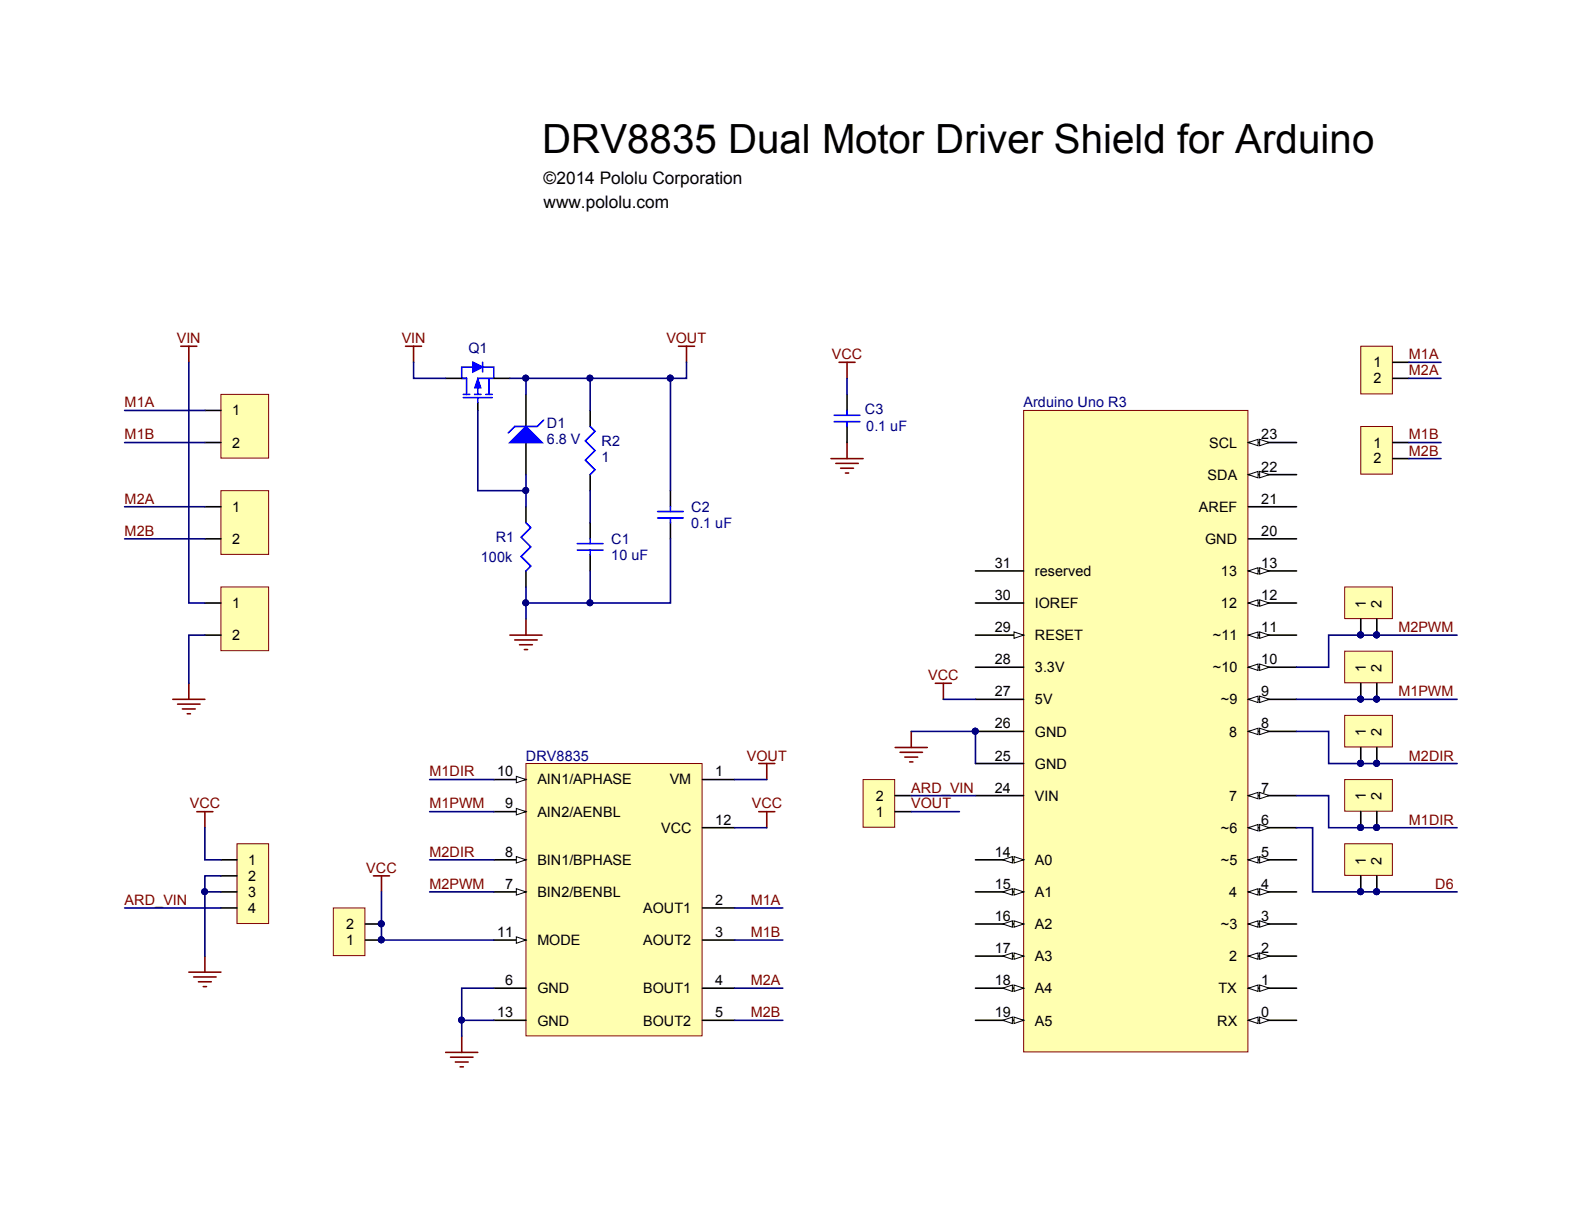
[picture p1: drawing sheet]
<svg xmlns="http://www.w3.org/2000/svg" width="279mm" height="216mm" viewBox="0 0 279 216" stroke-linecap="round" stroke-linejoin="round" font-family="sans-serif">
<defs><g id="words">
<text font-size="7.1" x="95.6" y="27.1">DRV8835 Dual Motor Driver Shield for Arduino</text>
<g font-size="3">
<text x="95.9" y="32.4">©2014 Pololu Corporation</text>
<text x="95.9" y="36.7">www.pololu.com</text>
</g>
<g font-size="2.5" fill="#800000">
<text x="31.2" y="60.5">VIN</text>
<text x="70.9" y="60.5">VIN</text>
<text x="117.5" y="60.5">VOUT</text>
<text x="146.7" y="63.4">VCC</text>
<text x="248.5" y="63.4">M1A</text>
<text x="22" y="71.9">M1A</text>
<text x="248.5" y="66.2">M2A</text>
<text x="22" y="77.5">M1B</text>
<text x="248.5" y="77.5">M1B</text>
<text x="248.5" y="80.4">M2B</text>
<text x="22" y="88.8">M2A</text>
<text x="22" y="94.5">M2B</text>
<text x="246.7" y="111.5">M2PWM</text>
<text x="163.7" y="119.9">VCC</text>
<text x="246.7" y="122.8">M1PWM</text>
<text x="75.8" y="136.9">M1DIR</text>
<text x="131.7" y="134.1">VOUT</text>
<text x="248.5" y="134.1">M2DIR</text>
<text x="33.5" y="142.6">VCC</text>
<text x="75.8" y="142.6">M1PWM</text>
<text x="132.6" y="142.6">VCC</text>
<text x="160.7" y="142.6">VOUT</text>
<text x="160.7" y="139.8">ARD_VIN</text>
<text x="248.5" y="145.5">M1DIR</text>
<text x="64.6" y="153.9">VCC</text>
<text x="75.8" y="151.1">M2DIR</text>
<text x="22" y="159.6">ARD_VIN</text>
<text x="75.8" y="156.8">M2PWM</text>
<text x="132.4" y="159.6">M1A</text>
<text x="253.2" y="156.8">D6</text>
<text x="132.4" y="165.3">M1B</text>
<text x="132.4" y="173.8">M2A</text>
<text x="132.4" y="179.5">M2B</text>
</g>
<g font-size="2.5" fill="#000080">
<text x="82.6" y="62.2">Q1</text>
<text x="180.5" y="71.9">Arduino Uno R3</text>
<text x="96.5" y="75.6">D1</text>
<text x="152.5" y="73">C3</text>
<text x="152.8" y="76.1">0.1 uF</text>
<text x="96.5" y="78.4">6.8 V</text>
<text x="106.1" y="81.5">1</text>
<text x="106.1" y="78.6">R2</text>
<text x="87.4" y="95.6">R1</text>
<text x="107.8" y="95.9">C1</text>
<text x="121.9" y="93.1">0.1 uF</text>
<text x="121.9" y="90.3">C2</text>
<text x="84.8" y="99.1">100k</text>
<text x="107.8" y="98.7">10 uF</text>
<text x="92.8" y="134.1">DRV8835</text>
</g>
<g font-size="2.5">
<text x="242.3" y="64.8">1</text>
<text x="242.3" y="67.6">2</text>
<text x="40.9" y="73.3">1</text>
<text x="222.5" y="77.5">23</text>
<text x="40.9" y="79">2</text>
<text x="213.3" y="79">SCL</text>
<text x="222.5" y="83.2">22</text>
<text x="242.3" y="79">1</text>
<text x="242.3" y="81.7">2</text>
<text x="213" y="84.6">SDA</text>
<text x="222.5" y="88.8">21</text>
<text x="40.9" y="90.3">1</text>
<text x="40.9" y="95.9">2</text>
<text x="211.5" y="90.3">AREF</text>
<text x="212.6" y="95.9">GND</text>
<text x="222.5" y="94.5">20</text>
<text x="175.5" y="100.2">31</text>
<text x="182.6" y="101.6">reserved</text>
<text x="215.4" y="101.6">13</text>
<text x="222.5" y="100.2">13</text>
<text x="40.9" y="107.3">1</text>
<text x="175.5" y="105.8">30</text>
<text x="182.6" y="107.3">IOREF</text>
<text x="215.4" y="107.3">12</text>
<text x="222.5" y="105.8">12</text>
<text x="240.9" y="107.2" transform="rotate(-90 240.9 107.2)">1</text>
<text x="243.7" y="107.2" transform="rotate(-90 243.7 107.2)">2</text>
<text x="40.9" y="112.9">2</text>
<text x="175.5" y="111.5">29</text>
<text x="182.6" y="112.9">RESET</text>
<text x="213.9" y="112.9">~11</text>
<text x="222.5" y="111.5">11</text>
<text x="175.5" y="117.2">28</text>
<text x="182.6" y="118.6">3.3V</text>
<text x="213.9" y="118.6">~10</text>
<text x="222.5" y="117.2">10</text>
<text x="240.9" y="118.5" transform="rotate(-90 240.9 118.5)">1</text>
<text x="243.7" y="118.5" transform="rotate(-90 243.7 118.5)">2</text>
<text x="175.5" y="122.8">27</text>
<text x="182.6" y="124.3">5V</text>
<text x="215.4" y="124.3">~9</text>
<text x="222.5" y="122.8">9</text>
<text x="175.5" y="128.5">26</text>
<text x="182.6" y="129.9">GND</text>
<text x="216.8" y="129.9">8</text>
<text x="222.5" y="128.5">8</text>
<text x="240.9" y="129.8" transform="rotate(-90 240.9 129.8)">1</text>
<text x="243.7" y="129.8" transform="rotate(-90 243.7 129.8)">2</text>
<text x="87.7" y="136.9">10</text>
<text x="126.2" y="136.9">1</text>
<text x="175.5" y="134.1">25</text>
<text x="182.6" y="135.6">GND</text>
<text x="89.1" y="142.6">9</text>
<text x="94.8" y="138.4">AIN1/APHASE</text>
<text x="118.1" y="138.4">VM</text>
<text x="154.5" y="141.2">2</text>
<text x="175.5" y="139.8">24</text>
<text x="182.6" y="141.2">VIN</text>
<text x="216.8" y="141.2">7</text>
<text x="222.5" y="139.8">7</text>
<text x="240.9" y="141.2" transform="rotate(-90 240.9 141.2)">1</text>
<text x="243.7" y="141.2" transform="rotate(-90 243.7 141.2)">2</text>
<text x="94.8" y="144">AIN2/AENBL</text>
<text x="116.6" y="146.9">VCC</text>
<text x="126.2" y="145.5">12</text>
<text x="154.5" y="144">1</text>
<text x="215.4" y="146.9">~6</text>
<text x="222.5" y="145.5">6</text>
<text x="43.8" y="152.6">1</text>
<text x="43.8" y="155.4">2</text>
<text x="89.1" y="151.1">8</text>
<text x="94.8" y="152.6">BIN1/BPHASE</text>
<text x="175.5" y="151.1">14</text>
<text x="182.6" y="152.6">A0</text>
<text x="215.4" y="152.6">~5</text>
<text x="222.5" y="151.1">5</text>
<text x="240.9" y="152.5" transform="rotate(-90 240.9 152.5)">1</text>
<text x="243.7" y="152.5" transform="rotate(-90 243.7 152.5)">2</text>
<text x="43.8" y="158.2">3</text>
<text x="43.8" y="161">4</text>
<text x="89.1" y="156.8">7</text>
<text x="94.8" y="158.2">BIN2/BENBL</text>
<text x="113.5" y="161">AOUT1</text>
<text x="126.2" y="159.6">2</text>
<text x="175.5" y="156.8">15</text>
<text x="182.6" y="158.2">A1</text>
<text x="216.8" y="158.2">4</text>
<text x="222.5" y="156.8">4</text>
<text x="61.1" y="166.7">1</text>
<text x="61.1" y="163.9">2</text>
<text x="87.7" y="165.3">11</text>
<text x="94.8" y="166.7">MODE</text>
<text x="113.5" y="166.7">AOUT2</text>
<text x="126.2" y="165.3">3</text>
<text x="175.5" y="162.5">16</text>
<text x="182.6" y="163.9">A2</text>
<text x="215.4" y="163.9">~3</text>
<text x="222.5" y="162.5">3</text>
<text x="89.1" y="173.8">6</text>
<text x="126.2" y="173.8">4</text>
<text x="175.5" y="173.8">18</text>
<text x="175.5" y="168.1">17</text>
<text x="182.6" y="169.6">A3</text>
<text x="216.8" y="169.6">2</text>
<text x="222.5" y="173.8">1</text>
<text x="222.5" y="168.1">2</text>
<text x="87.7" y="179.5">13</text>
<text x="94.8" y="175.2">GND</text>
<text x="113.5" y="175.2">BOUT1</text>
<text x="126.2" y="179.5">5</text>
<text x="175.5" y="179.5">19</text>
<text x="182.6" y="175.2">A4</text>
<text x="214.9" y="175.2">TX</text>
<text x="222.5" y="179.5">0</text>
<text x="94.8" y="180.9">GND</text>
<text x="113.5" y="180.9">BOUT2</text>
<text x="182.6" y="180.9">A5</text>
<text x="214.7" y="180.9">RX</text>
</g>
</g></defs>
<path d="M92.8 134.7h31v48h-31z" fill="#ffffb0" stroke="#800000" stroke-width=".18"/>
<path d="M87.1 137.5h5.7M123.9 137.5h5.7M123.9 146h5.7M87.1 174.3h5.7" fill="none" stroke="#000" stroke-width=".28"/>
<path d="M91.1 136.9l1.7 .6-1.7 .6z" fill="#fff" stroke="#000" stroke-width=".18"/>
<path d="M87.1 143.2h5.7" fill="none" stroke="#000" stroke-width=".28"/>
<path d="M91.1 142.6l1.7 .6-1.7 .5z" fill="#fff" stroke="#000" stroke-width=".18"/>
<path d="M87.1 151.7h5.7" fill="none" stroke="#000" stroke-width=".28"/>
<path d="M91.1 151.1l1.7 .6-1.7 .5z" fill="#fff" stroke="#000" stroke-width=".18"/>
<path d="M87.1 157.3h5.7" fill="none" stroke="#000" stroke-width=".28"/>
<path d="M91.1 156.8l1.7 .5-1.7 .6z" fill="#fff" stroke="#000" stroke-width=".18"/>
<path d="M87.1 165.8h5.7" fill="none" stroke="#000" stroke-width=".28"/>
<path d="M91.1 165.2l1.7 .6-1.7 .6z" fill="#fff" stroke="#000" stroke-width=".18"/>
<path d="M87.1 180h5.7M123.9 160.2h5.7M123.9 165.8h5.7M123.9 174.3h5.7M123.9 180h5.7" fill="none" stroke="#000" stroke-width=".28"/>
<path d="M65.9 154.5h2.8M67.3 154.5v2.8M78.6 185.6h5.7M79.5 186.5h3.9M80.3 187.3h2.3M81.2 188.2h.5M81.4 182.8v2.8" fill="none" stroke="#800000" stroke-width=".28"/>
<path d="M180.6 72.4h39.5v113.1h-39.5z" fill="#ffffb0" stroke="#800000" stroke-width=".18"/>
<path d="M220.2 180h8.5" fill="none" stroke="#000" stroke-width=".28"/>
<g fill="#fff" stroke="#000" stroke-width=".18">
<path d="M220.2 180l1.7-.6v1.1z"/>
<path d="M222.2 179.4l1.7 .6-1.7 .5z"/>
</g>
<path d="M220.2 174.3h8.5" fill="none" stroke="#000" stroke-width=".28"/>
<g fill="#fff" stroke="#000" stroke-width=".18">
<path d="M220.2 174.3l1.7-.6v1.2z"/>
<path d="M222.2 173.7l1.7 .6-1.7 .6z"/>
</g>
<path d="M220.2 168.6h8.5" fill="none" stroke="#000" stroke-width=".28"/>
<g fill="#fff" stroke="#000" stroke-width=".18">
<path d="M220.2 168.6l1.7-.5v1.1z"/>
<path d="M222.2 168.1l1.7 .5-1.7 .6z"/>
</g>
<path d="M220.2 163h8.5" fill="none" stroke="#000" stroke-width=".28"/>
<g fill="#fff" stroke="#000" stroke-width=".18">
<path d="M220.2 163l1.7-.6v1.2z"/>
<path d="M222.2 162.4l1.7 .6-1.7 .6z"/>
</g>
<path d="M220.2 157.3h8.5" fill="none" stroke="#000" stroke-width=".28"/>
<g fill="#fff" stroke="#000" stroke-width=".18">
<path d="M220.2 157.3l1.7-.5v1.1z"/>
<path d="M222.2 156.8l1.7 .5-1.7 .6z"/>
</g>
<path d="M220.2 151.7h8.5" fill="none" stroke="#000" stroke-width=".28"/>
<g fill="#fff" stroke="#000" stroke-width=".18">
<path d="M220.2 151.7l1.7-.6v1.1z"/>
<path d="M222.2 151.1l1.7 .6-1.7 .5z"/>
</g>
<path d="M220.2 146h8.5" fill="none" stroke="#000" stroke-width=".28"/>
<g fill="#fff" stroke="#000" stroke-width=".18">
<path d="M220.2 146l1.7-.6v1.2z"/>
<path d="M222.2 145.4l1.7 .6-1.7 .6z"/>
</g>
<path d="M220.2 140.3h8.5" fill="none" stroke="#000" stroke-width=".28"/>
<g fill="#fff" stroke="#000" stroke-width=".18">
<path d="M220.2 140.3l1.7-.5v1.1z"/>
<path d="M222.2 139.8l1.7 .5-1.7 .6z"/>
</g>
<path d="M220.2 129h8.5" fill="none" stroke="#000" stroke-width=".28"/>
<g fill="#fff" stroke="#000" stroke-width=".18">
<path d="M220.2 129l1.7-.6v1.2z"/>
<path d="M222.2 128.4l1.7 .6-1.7 .6z"/>
</g>
<path d="M220.2 123.4h8.5" fill="none" stroke="#000" stroke-width=".28"/>
<g fill="#fff" stroke="#000" stroke-width=".18">
<path d="M220.2 123.4l1.7-.6v1.1z"/>
<path d="M222.2 122.8l1.7 .6-1.7 .5z"/>
</g>
<path d="M220.2 117.7h8.5" fill="none" stroke="#000" stroke-width=".28"/>
<g fill="#fff" stroke="#000" stroke-width=".18">
<path d="M220.2 117.7l1.7-.6v1.2z"/>
<path d="M222.2 117.1l1.7 .6-1.7 .6z"/>
</g>
<path d="M220.2 112h8.5" fill="none" stroke="#000" stroke-width=".28"/>
<g fill="#fff" stroke="#000" stroke-width=".18">
<path d="M220.2 112l1.7-.5v1.1z"/>
<path d="M222.2 111.5l1.7 .5-1.7 .6z"/>
</g>
<path d="M220.2 106.4h8.5" fill="none" stroke="#000" stroke-width=".28"/>
<g fill="#fff" stroke="#000" stroke-width=".18">
<path d="M220.2 106.4l1.7-.6v1.1z"/>
<path d="M222.2 105.8l1.7 .6-1.7 .5z"/>
</g>
<path d="M220.2 100.7h8.5" fill="none" stroke="#000" stroke-width=".28"/>
<g fill="#fff" stroke="#000" stroke-width=".18">
<path d="M220.2 100.7l1.7-.6v1.2z"/>
<path d="M222.2 100.1l1.7 .6-1.7 .6z"/>
</g>
<path d="M220.2 95h8.5M220.2 89.4h8.5M172.1 180h8.5" fill="none" stroke="#000" stroke-width=".28"/>
<g fill="#fff" stroke="#000" stroke-width=".18">
<path d="M178.9 179.4l1.7 .6-1.7 .5z"/>
<path d="M176.9 180l1.7-.6v1.1z"/>
</g>
<path d="M172.1 174.3h8.5" fill="none" stroke="#000" stroke-width=".28"/>
<g fill="#fff" stroke="#000" stroke-width=".18">
<path d="M178.9 173.7l1.7 .6-1.7 .6z"/>
<path d="M176.9 174.3l1.7-.6v1.2z"/>
</g>
<path d="M172.1 168.6h8.5" fill="none" stroke="#000" stroke-width=".28"/>
<g fill="#fff" stroke="#000" stroke-width=".18">
<path d="M178.9 168.1l1.7 .5-1.7 .6z"/>
<path d="M176.9 168.6l1.7-.5v1.1z"/>
</g>
<path d="M172.1 163h8.5" fill="none" stroke="#000" stroke-width=".28"/>
<g fill="#fff" stroke="#000" stroke-width=".18">
<path d="M178.9 162.4l1.7 .6-1.7 .6z"/>
<path d="M176.9 163l1.7-.6v1.2z"/>
</g>
<path d="M172.1 157.3h8.5" fill="none" stroke="#000" stroke-width=".28"/>
<g fill="#fff" stroke="#000" stroke-width=".18">
<path d="M178.9 156.8l1.7 .5-1.7 .6z"/>
<path d="M176.9 157.3l1.7-.5v1.1z"/>
</g>
<path d="M172.1 151.7h8.5" fill="none" stroke="#000" stroke-width=".28"/>
<g fill="#fff" stroke="#000" stroke-width=".18">
<path d="M178.9 151.1l1.7 .6-1.7 .5z"/>
<path d="M176.9 151.7l1.7-.6v1.1z"/>
</g>
<path d="M172.1 117.7h8.5M172.1 112h8.5M172.1 134.7h8.5M172.1 129h8.5M172.1 123.4h8.5M172.1 140.3h8.5" fill="none" stroke="#000" stroke-width=".28"/>
<circle cx="172" cy="129" r=".52" fill="#000080" stroke="#000080" stroke-width=".18"/>
<path d="M178.9 111.5l1.7 .5-1.7 .6z" fill="#fff" stroke="#000" stroke-width=".18"/>
<path d="M220.2 78.1h8.5M172.1 106.4h8.5M172.1 100.7h8.5" fill="none" stroke="#000" stroke-width=".28"/>
<g fill="#fff" stroke="#000" stroke-width=".18">
<path d="M220.2 78.1l1.7-.6v1.1z"/>
<path d="M222.2 77.5l1.7 .6-1.7 .5z"/>
</g>
<path d="M220.2 83.7h8.5" fill="none" stroke="#000" stroke-width=".28"/>
<g fill="#fff" stroke="#000" stroke-width=".18">
<path d="M220.2 83.7l1.7-.5v1.1z"/>
<path d="M222.2 83.2l1.7 .5-1.7 .6z"/>
</g>
<circle cx="172" cy="129" r=".52" fill="#000080" stroke="#000080" stroke-width=".18"/>
<g fill="none" stroke="#800000" stroke-width=".28">
<path d="M71.5 61.1h2.9M73 61.1v2.8M119.7 61.1h2.8M121.1 61.1v2.8M89.9 112h5.7M90.8 112.9h4M91.6 113.7h2.3M92.5 114.6h.6M92.8 109.2v2.8M157.9 131.8h5.7M158.8 132.7h3.9M159.6 133.5h2.3"/>
<path d="M160.5 134.4h.5M160.7 129v2.8M165 120.5h2.8M166.4 120.5v2.9"/>
</g>
<g fill="none" stroke="#000" stroke-width=".28">
<path d="M78.6 66.7h2.8M84.3 71v1.4M87.1 66.7h2.8M92.8 69.6v5.6M92.8 78.1v5.6M104.1 72.4v2.8M92.8 89.4v2.8M104.1 83.7v2.9M104.1 92.2v2.8M104.1 97.9v2.8M118.3 86.6v2.8M118.3 92.2v2.8"/>
<path d="M92.8 100.7v2.8"/>
</g>
<g fill="none" stroke="#00f" stroke-width=".28">
<path d="M81.7 70.1h5.1M81.7 69.6h1.2M83.4 64.8h-2v1.9h.9v2.9M83.7 69.6h1.1M84.3 70.1v.9M85.1 64.8h2v1.9h-2.8v2.9M85.1 63.9v1.7M85.7 69.6h1.1M86.3 66.7v2.9M95.9 74.1l-1.1 1.1h-4l-1.1 1.2M104.1 75.2l.8 .9-1.6 1.7 1.6 1.7-1.6 1.7 1.6 1.7-.8 .8M92.8 92.2l.8 .9-1.7 1.7 1.7 1.7-1.7 1.7 1.7 1.7-.8 .8"/>
<path d="M101.8 95.9h4.6M101.8 97h4.6M104.1 95v.9M104.1 97v.9M116 90.2h4.5M116 91.4h4.5M118.3 89.4v.8M118.3 91.4v.8"/>
</g>
<path d="M84.3 66.7l.5 1.7h-1.1z" fill="#00f" stroke="#00f" stroke-width=".18"/>
<g fill="#00f" stroke="#00f" stroke-width=".28">
<path d="M83.4 63.9l1.7 .9-1.7 .8z"/>
<path d="M89.9 78.1l2.9-2.9 2.8 2.9z"/>
</g>
<path d="M237.2 103.5h8.4v5.6h-8.4z" fill="#ffffb0" stroke="#800000" stroke-width=".18"/>
<path d="M240 109.2v2.8M242.9 109.2v2.8" fill="none" stroke="#000" stroke-width=".28"/>
<g fill="#000080" stroke="#000080" stroke-width=".18">
<circle cx="240" cy="112" r=".52"/>
<circle cx="242.8" cy="112" r=".52"/>
</g>
<path d="M237.2 126.2h8.4v5.6h-8.4z" fill="#ffffb0" stroke="#800000" stroke-width=".18"/>
<path d="M149.4 69.6v2.8M149.4 75.2v2.9M240 131.8v2.9M242.9 131.8v2.9" fill="none" stroke="#000" stroke-width=".28"/>
<g fill="#000080" stroke="#000080" stroke-width=".18">
<circle cx="240" cy="134.6" r=".52"/>
<circle cx="242.8" cy="134.6" r=".52"/>
</g>
<path d="M148 63.9h2.8M149.4 63.9v2.8M149.4 78.1v2.8M146.6 80.9h5.6M147.4 81.7h4M148.3 82.6h2.2M149.1 83.4h.6" fill="none" stroke="#800000" stroke-width=".28"/>
<path d="M147.1 73.2h4.6M147.1 74.4h4.6M149.4 72.4v.8M149.4 74.4v.8" fill="none" stroke="#00f" stroke-width=".28"/>
<path d="M240 61.1h5.6v8.4h-5.6z" fill="#ffffb0" stroke="#800000" stroke-width=".18"/>
<path d="M245.7 63.9h2.8M245.7 66.7h2.8" fill="none" stroke="#000" stroke-width=".28"/>
<path d="M240 75.2h5.6v8.4h-5.6z" fill="#ffffb0" stroke="#800000" stroke-width=".18"/>
<path d="M245.7 78.1h2.8M245.7 80.9h2.8" fill="none" stroke="#000" stroke-width=".28"/>
<path d="M31.9 61.1h2.8M33.3 61.1v2.8M30.5 123.4h5.6M31.3 124.2h4M32.2 125.1h2.2M33 125.9h.6M33.3 120.5v2.9M133.8 134.7h2.9M135.2 134.7v2.8M133.8 143.2h2.9M135.2 143.2v2.8" fill="none" stroke="#800000" stroke-width=".28"/>
<path d="M152.2 137.5h5.6v8.4h-5.6z" fill="#ffffb0" stroke="#800000" stroke-width=".18"/>
<path d="M157.9 143.2h2.8M157.9 140.3h2.8" fill="none" stroke="#000" stroke-width=".28"/>
<path d="M39 69.6h8.4v11.2h-8.4z" fill="#ffffb0" stroke="#800000" stroke-width=".18"/>
<path d="M36.1 72.4h2.9M36.1 78.1h2.9" fill="none" stroke="#000" stroke-width=".28"/>
<path d="M39 86.6h8.4v11.2h-8.4z" fill="#ffffb0" stroke="#800000" stroke-width=".18"/>
<path d="M36.1 89.4h2.9M36.1 95h2.9" fill="none" stroke="#000" stroke-width=".28"/>
<path d="M39 103.5h8.4v11.3h-8.4z" fill="#ffffb0" stroke="#800000" stroke-width=".18"/>
<path d="M36.1 106.4h2.9M36.1 112h2.9" fill="none" stroke="#000" stroke-width=".28"/>
<path d="M58.8 160.2h5.6v8.4h-5.6z" fill="#ffffb0" stroke="#800000" stroke-width=".18"/>
<path d="M64.5 165.8h2.8M64.5 163h2.8" fill="none" stroke="#000" stroke-width=".28"/>
<g fill="#000080" stroke="#000080" stroke-width=".18">
<circle cx="67.2" cy="165.8" r=".52"/>
<circle cx="67.2" cy="162.9" r=".52"/>
</g>
<path d="M237.2 114.9h8.4v5.5h-8.4z" fill="#ffffb0" stroke="#800000" stroke-width=".18"/>
<path d="M240 120.5v2.9M242.9 120.5v2.9" fill="none" stroke="#000" stroke-width=".28"/>
<g fill="#000080" stroke="#000080" stroke-width=".18">
<circle cx="240" cy="123.3" r=".52"/>
<circle cx="242.8" cy="123.3" r=".52"/>
</g>
<path d="M237.2 137.5h8.4v5.6h-8.4z" fill="#ffffb0" stroke="#800000" stroke-width=".18"/>
<path d="M240 143.2v2.8M242.9 143.2v2.8" fill="none" stroke="#000" stroke-width=".28"/>
<g fill="#000080" stroke="#000080" stroke-width=".18">
<circle cx="240" cy="146" r=".52"/>
<circle cx="242.8" cy="146" r=".52"/>
</g>
<path d="M237.2 148.8h8.4v5.6h-8.4z" fill="#ffffb0" stroke="#800000" stroke-width=".18"/>
<path d="M240 154.5v2.8M242.9 154.5v2.8" fill="none" stroke="#000" stroke-width=".28"/>
<g fill="#000080" stroke="#000080" stroke-width=".18">
<circle cx="240" cy="157.3" r=".52"/>
<circle cx="242.8" cy="157.3" r=".52"/>
</g>
<path d="M41.8 148.8h5.6v14.1h-5.6z" fill="#ffffb0" stroke="#800000" stroke-width=".18"/>
<path d="M39 151.7h2.8M39 154.5h2.8M39 157.3h2.8M39 160.2h2.8" fill="none" stroke="#000" stroke-width=".28"/>
<path d="M34.7 143.2h2.9M36.1 143.2v2.8M33.3 171.5h5.7M34.2 172.3h3.9M35 173.2h2.3M35.9 174h.5M36.1 168.6v2.9" fill="none" stroke="#800000" stroke-width=".28"/>
<g fill="none" stroke="#000080" stroke-width=".28">
<path d="M22 78.1h14.1M22 72.4h14.1M33.3 63.9v42.5h2.8M73 63.9v2.8h5.6M84.3 72.4v14.2h8.5M89.9 66.7h2.9M104.1 66.7v5.7M118.3 66.7h-25.5v2.9M118.3 66.7v19.9M121.1 63.9v2.8h-2.8M149.4 66.7v2.9M248.5 63.9h5.7"/>
<path d="M248.5 66.7h5.7M248.5 78.1h5.7M22 89.4h14.1M22 95h14.1M92.8 83.7v5.7M104.1 86.6v5.6M118.3 95v11.4h-25.5M248.5 80.9h5.7M36.1 112h-2.8v8.5M92.8 103.5v5.7M104.1 100.7v5.7M257 112h-22.6v5.7h-5.7"/>
<path d="M75.8 137.5h11.3M129.6 137.5h5.6M160.7 129h11.4v5.7M166.4 123.4h5.7M228.7 129h5.7v5.7h22.6M228.7 123.4h28.3M36.1 146v5.7h2.9M39 157.3h-2.9v11.3M39 154.5h-2.9v2.8M67.3 157.3v8.5h19.8M75.8 143.2h11.3M75.8 151.7h11.3"/>
<path d="M75.8 157.3h11.3M129.6 146h5.6M160.7 143.2h8.5M160.7 140.3h11.4M228.7 140.3h5.7v5.7h22.6M228.7 146h2.8v11.3h25.5M22 160.2h17M81.4 180h5.7M87.1 174.3h-5.7v8.5M129.6 180h8.5M129.6 165.8h8.5M129.6 160.2h8.5"/>
<path d="M129.6 174.3h8.5"/>
</g>
<g fill="#000080" stroke="#000080" stroke-width=".18">
<circle cx="92.7" cy="106.3" r=".52"/>
<circle cx="92.7" cy="86.5" r=".52"/>
<circle cx="118.2" cy="66.7" r=".52"/>
<circle cx="172" cy="129" r=".52"/>
<circle cx="81.4" cy="179.9" r=".52"/>
<circle cx="92.7" cy="66.7" r=".52"/>
<circle cx="104.1" cy="106.3" r=".52"/>
<circle cx="104.1" cy="66.7" r=".52"/>
<circle cx="67.2" cy="162.9" r=".52"/>
<circle cx="67.2" cy="165.8" r=".52"/>
<circle cx="242.8" cy="112" r=".52"/>
<circle cx="240" cy="112" r=".52"/>
<circle cx="240" cy="134.6" r=".52"/>
<circle cx="242.8" cy="134.6" r=".52"/>
<circle cx="240" cy="146" r=".52"/>
<circle cx="242.8" cy="146" r=".52"/>
<circle cx="240" cy="123.3" r=".52"/>
<circle cx="242.8" cy="123.3" r=".52"/>
<circle cx="240" cy="157.3" r=".52"/>
<circle cx="242.8" cy="157.3" r=".52"/>
<circle cx="36.1" cy="157.3" r=".52"/>
</g>
<use href="#words"/>
</svg>
